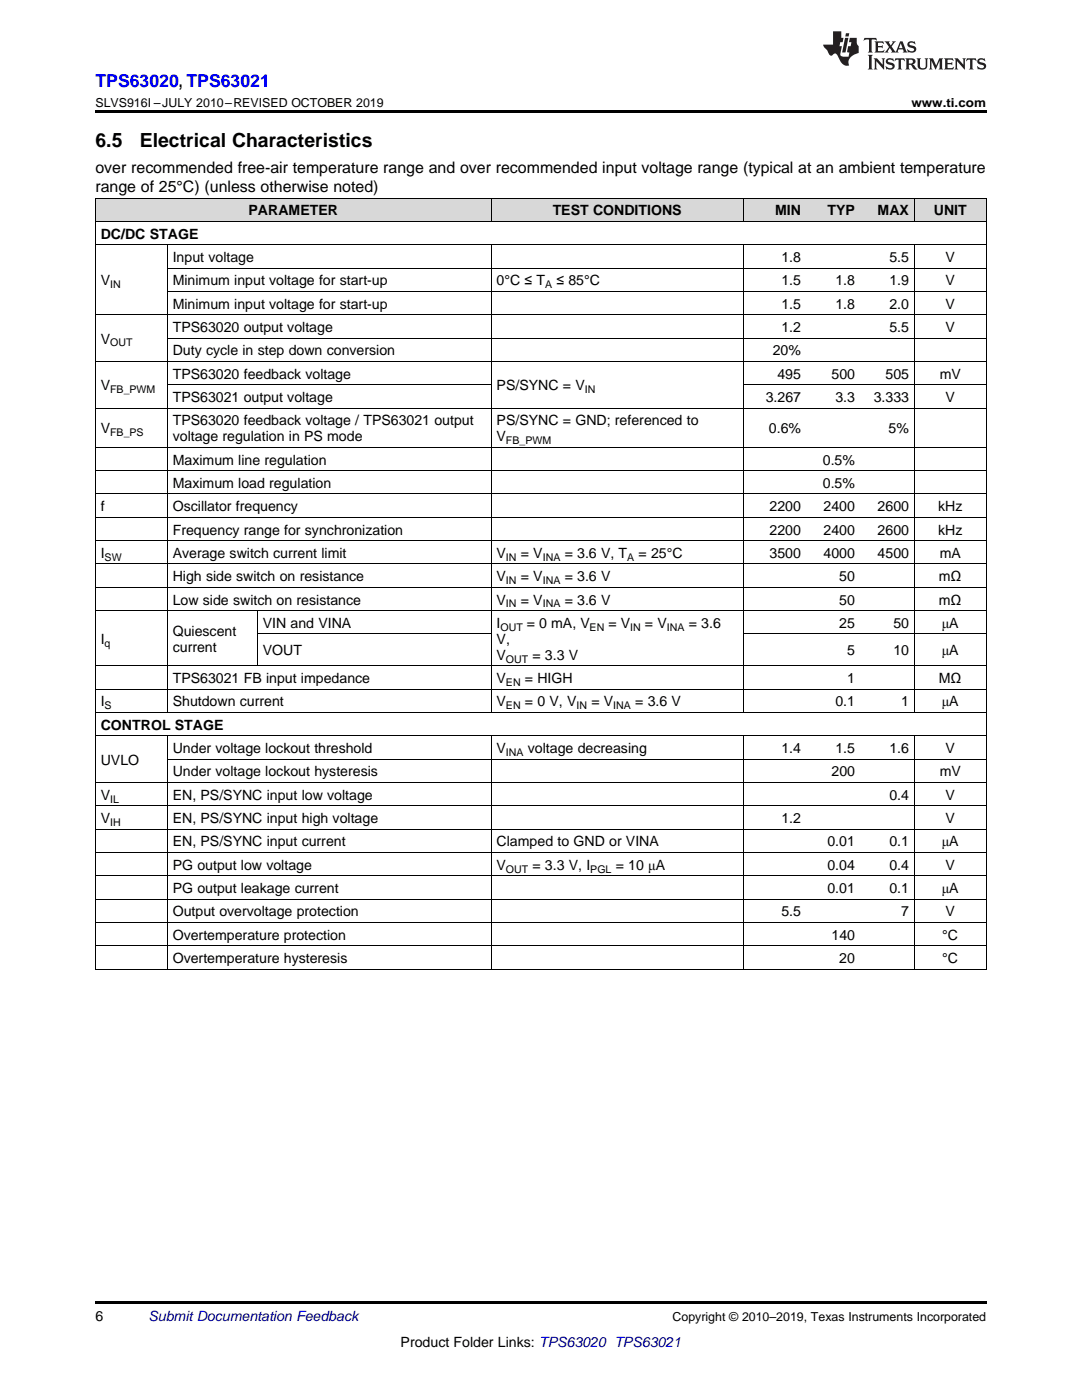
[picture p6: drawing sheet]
<svg xmlns="http://www.w3.org/2000/svg" width="216mm" height="279mm" viewBox="0 0 216 279" stroke-linecap="round" stroke-linejoin="round" font-family="sans-serif">
<defs><g id="words">
<g font-size="3.9">
<text x="19" y="29.3">6.5</text>
<text x="27.9" y="29.3">Electrical Characteristics</text>
</g>
<text font-size="3.5" fill="#00f" x="19" y="17.3">TPS63020, TPS63021</text>
<g font-size="3.2">
<text x="19" y="34.4">over recommended free-air temperature range and over recommended input voltage range (typical at an ambient temperature</text>
<text x="19" y="38.3">range of 25°C) (unless otherwise noted)</text>
</g>
<g font-size="2.8">
<text x="20.1" y="47.6">DC/DC STAGE</text>
<text x="49.6" y="43">PARAMETER</text>
<text x="110.3" y="43">TEST CONDITIONS</text>
<text x="154.7" y="43">MIN</text>
<text x="165.1" y="43">TYP</text>
<text x="175.1" y="43">MAX</text>
<text x="186.3" y="43">UNIT</text>
<text x="34.5" y="52.3">Input voltage</text>
<text x="155.9" y="52.3">1.8</text>
<text x="177.5" y="52.3">5.5</text>
<text x="188.7" y="52.3">V</text>
<text x="20.1" y="56.9">V</text>
<text x="34.5" y="56.9">Minimum input voltage for start-up</text>
<text x="99.1" y="56.9">0°C ≤ T</text>
<text x="111" y="56.9">≤ 85°C</text>
<text x="155.9" y="56.9">1.5</text>
<text x="166.7" y="56.9">1.8</text>
<text x="177.5" y="56.9">1.9</text>
<text x="188.7" y="56.9">V</text>
<text x="34.5" y="61.6">Minimum input voltage for start-up</text>
<text x="155.9" y="61.6">1.5</text>
<text x="166.7" y="61.6">1.8</text>
<text x="177.5" y="61.6">2.0</text>
<text x="188.7" y="61.6">V</text>
<text x="20.1" y="68.6">V</text>
<text x="34.5" y="66.3">TPS63020 output voltage</text>
<text x="34.5" y="70.9">Duty cycle in step down conversion</text>
<text x="154.2" y="70.9">20%</text>
<text x="155.9" y="66.3">1.2</text>
<text x="177.5" y="66.3">5.5</text>
<text x="188.7" y="66.3">V</text>
<text x="20.1" y="77.9">V</text>
<text x="34.5" y="75.6">TPS63020 feedback voltage</text>
<text x="99.1" y="77.9">PS/SYNC = V</text>
<text x="155.1" y="75.6">495</text>
<text x="165.9" y="75.6">500</text>
<text x="176.7" y="75.6">505</text>
<text x="187.5" y="75.6">mV</text>
<text x="34.5" y="80.2">TPS63021 output voltage</text>
<text x="152.8" y="80.2">3.267</text>
<text x="166.7" y="80.2">3.3</text>
<text x="174.3" y="80.2">3.333</text>
<text x="188.7" y="80.2">V</text>
<text x="20.1" y="86.5">V</text>
<text x="34.5" y="84.9">TPS63020 feedback voltage / TPS63021 output</text>
<text x="34.5" y="88.1">voltage regulation in PS mode</text>
<text x="99.1" y="84.9">PS/SYNC = GND; referenced to</text>
<text x="99.1" y="88.1">V</text>
<text x="153.4" y="86.5">0.6%</text>
<text x="177.3" y="86.5">5%</text>
<text x="34.5" y="92.7">Maximum line regulation</text>
<text x="164.2" y="92.7">0.5%</text>
<text x="34.5" y="97.4">Maximum load regulation</text>
<text x="164.2" y="97.4">0.5%</text>
<text x="20.1" y="102">f</text>
<text x="34.5" y="102">Oscillator frequency</text>
<text x="34.5" y="106.7">Frequency range for synchronization</text>
<text x="153.6" y="102">2200</text>
<text x="153.6" y="106.7">2200</text>
<text x="164.3" y="102">2400</text>
<text x="164.3" y="106.7">2400</text>
<text x="175.1" y="102">2600</text>
<text x="175.1" y="106.7">2600</text>
<text x="187.2" y="102">kHz</text>
<text x="187.2" y="106.7">kHz</text>
<text x="20.1" y="111.3">I</text>
<text x="34.5" y="111.3">Average switch current limit</text>
<text x="99.1" y="111.3">V</text>
<text x="103.9" y="111.3">= V</text>
<text x="112.7" y="111.3">= 3.6 V, T</text>
<text x="127.4" y="111.3">= 25°C</text>
<text x="153.6" y="111.3">3500</text>
<text x="164.3" y="111.3">4000</text>
<text x="175.1" y="111.3">4500</text>
<text x="187.5" y="111.3">mA</text>
<text x="34.5" y="116">High side switch on resistance</text>
<text x="99.1" y="116">V</text>
<text x="103.9" y="116">= V</text>
<text x="112.7" y="116">= 3.6 V</text>
<text x="167.5" y="116">50</text>
<text x="187.4" y="116">mΩ</text>
<text x="34.5" y="120.7">Low side switch on resistance</text>
<text x="52.4" y="125.3">VIN and VINA</text>
<text x="99.1" y="120.7">V</text>
<text x="99.1" y="125.3">I</text>
<text x="103.9" y="120.7">= V</text>
<text x="105.1" y="125.3">= 0 mA, V</text>
<text x="112.7" y="120.7">= 3.6 V</text>
<text x="121.4" y="125.3">= V</text>
<text x="128.7" y="125.3">= V</text>
<text x="137.4" y="125.3">= 3.6</text>
<text x="167.5" y="120.7">50</text>
<text x="167.5" y="125.3">25</text>
<text x="178.3" y="125.3">50</text>
<text x="187.4" y="120.7">mΩ</text>
<text x="187.9" y="125.3">μA</text>
<text x="20.1" y="128.5">I</text>
<text x="34.5" y="126.9">Quiescent</text>
<text x="34.5" y="130.1">current</text>
<text x="52.4" y="130.8">VOUT</text>
<text x="99.1" y="128.5">V,</text>
<text x="99.1" y="131.7">V</text>
<text x="106.3" y="131.7">= 3.3 V</text>
<text x="169" y="130.8">5</text>
<text x="178.3" y="130.8">10</text>
<text x="187.9" y="130.8">μA</text>
<text x="34.5" y="136.3">TPS63021 FB input impedance</text>
<text x="99.1" y="136.3">V</text>
<text x="104.7" y="136.3">= HIGH</text>
<text x="169" y="136.3">1</text>
<text x="187.4" y="136.3">MΩ</text>
<text x="20.1" y="141">I</text>
<text x="34.5" y="141">Shutdown current</text>
<text x="99.1" y="141">V</text>
<text x="104.7" y="141">= 0 V, V</text>
<text x="118" y="141">= V</text>
<text x="126.7" y="141">= 3.6 V</text>
<text x="166.7" y="141">0.1</text>
<text x="179.8" y="141">1</text>
<text x="187.9" y="141">μA</text>
<text x="20.1" y="145.6">CONTROL STAGE</text>
<text x="20.1" y="152.6">UVLO</text>
<text x="34.5" y="150.3">Under voltage lockout threshold</text>
<text x="34.5" y="154.9">Under voltage lockout hysteresis</text>
<text x="99.1" y="150.3">V</text>
<text x="105.3" y="150.3">voltage decreasing</text>
<text x="155.9" y="150.3">1.4</text>
<text x="165.9" y="154.9">200</text>
<text x="166.7" y="150.3">1.5</text>
<text x="177.5" y="150.3">1.6</text>
<text x="187.5" y="154.9">mV</text>
<text x="188.7" y="150.3">V</text>
<text x="20.1" y="159.6">V</text>
<text x="34.5" y="159.6">EN, PS/SYNC input low voltage</text>
<text x="177.5" y="159.6">0.4</text>
<text x="188.7" y="159.6">V</text>
<text x="20.1" y="164.3">V</text>
<text x="34.5" y="164.3">EN, PS/SYNC input high voltage</text>
<text x="155.9" y="164.3">1.2</text>
<text x="188.7" y="164.3">V</text>
<text x="34.5" y="168.9">EN, PS/SYNC input current</text>
<text x="34.5" y="173.6">PG output low voltage</text>
<text x="99.1" y="168.9">Clamped to GND or VINA</text>
<text x="99.1" y="173.6">V</text>
<text x="106.3" y="173.6">= 3.3 V, I</text>
<text x="122.9" y="173.6">= 10 μA</text>
<text x="165.1" y="168.9">0.01</text>
<text x="165.1" y="173.6">0.04</text>
<text x="177.5" y="168.9">0.1</text>
<text x="177.5" y="173.6">0.4</text>
<text x="187.9" y="168.9">μA</text>
<text x="188.7" y="173.6">V</text>
<text x="34.5" y="178.2">PG output leakage current</text>
<text x="165.1" y="178.2">0.01</text>
<text x="177.5" y="178.2">0.1</text>
<text x="187.9" y="178.2">μA</text>
<text x="34.5" y="182.9">Output overvoltage protection</text>
<text x="155.9" y="182.9">5.5</text>
<text x="179.8" y="182.9">7</text>
<text x="188.7" y="182.9">V</text>
<text x="34.5" y="187.5">Overtemperature protection</text>
<text x="165.9" y="187.5">140</text>
<text x="188" y="187.5">°C</text>
<text x="34.5" y="192.2">Overtemperature hysteresis</text>
<text x="167.5" y="192.2">20</text>
<text x="188" y="192.2">°C</text>
<text x="19" y="263.6">6</text>
<text x="79.9" y="268.9">Product Folder Links: TPS63020 TPS63021</text>
</g>
<text font-size="2.8" fill="#0000c8" x="29.6" y="263.6">Submit Documentation Feedback</text>
<g font-size="2.5">
<text x="19" y="21.4">SLVS916I –JULY 2010–REVISED OCTOBER 2019</text>
<text x="181.9" y="21.4">www.ti.com</text>
<text x="134.2" y="263.6">Copyright © 2010–2019, Texas Instruments Incorporated</text>
</g>
<g font-size="2.1">
<text x="22" y="57.5">IN</text>
<text x="108.8" y="57.5">A</text>
<text x="22" y="69.1">OUT</text>
<text x="22" y="78.5">FB_PWM</text>
<text x="116.7" y="78.5">IN</text>
<text x="22" y="87">FB_PS</text>
<text x="101" y="88.6">FB_PWM</text>
<text x="20.9" y="111.9">SW</text>
<text x="101" y="111.9">IN</text>
<text x="108.3" y="111.9">INA</text>
<text x="125.2" y="111.9">A</text>
<text x="101" y="116.6">IN</text>
<text x="108.3" y="116.6">INA</text>
<text x="99.9" y="125.9">OUT</text>
<text x="101" y="121.2">IN</text>
<text x="108.3" y="121.2">INA</text>
<text x="117.7" y="125.9">EN</text>
<text x="125.7" y="125.9">IN</text>
<text x="133.1" y="125.9">INA</text>
<text x="20.9" y="129">q</text>
<text x="101" y="132.2">OUT</text>
<text x="101" y="136.9">EN</text>
<text x="20.9" y="141.5">S</text>
<text x="101" y="141.5">EN</text>
<text x="115" y="141.5">IN</text>
<text x="122.4" y="141.5">INA</text>
<text x="101" y="150.8">INA</text>
<text x="22" y="160.2">IL</text>
<text x="22" y="164.8">IH</text>
<text x="101" y="174.1">OUT</text>
<text x="117.8" y="174.1">PGL</text>
</g>
</g></defs>
<g fill="#d8d8d8">
<path d="M19 39.6h14.4v4.6h-14.4z"/>
<path d="M33.4 39.6h18v4.6h-18z"/>
<path d="M51.4 39.6h46.6v4.6h-46.6z"/>
<path d="M98 39.6h50.3v4.6h-50.3z"/>
<path d="M148.3 39.6h12.6v4.6h-12.6z"/>
<path d="M160.9 39.6h10.8v4.6h-10.8z"/>
<path d="M171.7 39.6h10.8v4.6h-10.8z"/>
<path d="M182.5 39.6h14.3v4.6h-14.3z"/>
</g>
<path d="M19 22h177.8v.5h-177.8zM19 193.4l.2 .1zM51.3 193.4l.1 .1zM97.9 193.4l.1 .1zM148.2 193.4l.1 .1zM160.8 193.4l.1 .1zM171.6 193.4l.1 .1zM182.4 193.4l.1 .1zM196.7 193.4l.1 .1zM19 259.7h177.8v.5h-177.8z" fill="#000"/>
<g fill="none" stroke="#000" stroke-width=".2">
<path d="M19 39.5h177.8M19.1 39.5v154M98 39.5v4.7M148.3 39.5v4.7M182.4 39.5v4.7M196.8 39.5v154M19 48.8h177.8M19 44.2h177.8M33.4 48.9v93.3M33.4 58.2h163.4M33.4 53.5h163.4M98 48.9v93.3"/>
<path d="M148.3 48.9v93.3M182.4 48.9v93.3M19 72.1h177.8M19 62.8h177.8M33.4 76.8h64.6M33.4 67.5h163.4M148.3 76.8h48.5M19 98.6h177.8M19 93.9h177.8M19 89.3h177.8M19 81.4h177.8M19 117.2h177.8"/>
<path d="M19 112.6h177.8M19 107.9h177.8M19 103.2h177.8M19 137.5h177.8M19 132.9h177.8M19 121.9h177.8M51.3 121.9v11M51.4 126.5h46.6M148.3 126.5h48.5M19 156.2h177.8M19 146.8h177.8M19 142.2h177.8"/>
<path d="M33.4 146.9v46.6M33.4 151.5h163.4M98 146.9v46.6M148.3 146.9v46.6M182.4 146.9v46.6M19 179.4h177.8M19 174.8h177.8M19 170.1h177.8M19 165.5h177.8M19 160.8h177.8M19 193.4h177.8M19 188.8h177.8"/>
<path d="M19 184.1h177.8"/>
</g>
<g fill="#231f20">
<path d="M172.5 7.6l-.1 .5 .4-.2h.6v.1v2.1l-.2 .4h.9l-.2-.4v-2.1l.1-.1h.5l.5 .2-.2-.5zM174.5 8.3l.2 .3v1.5l-.2 .4h1.8l.2-.6a1.04 1.04 0 0 1-1.3 .2v-.7h.6l.3 .2v-.6l-.3 .2h-.6v-.6l.8-.1 .4 .3-.2-.5zM176.5 8.3l.9 1.1-.9 1.1h.8l-.2-.2 .4-.7 .5 .7-.2 .2h1.5l-.2-.2 .2-.4h.9l.1 .4-.2 .2h1l-.3-.3-.7-1.9h-.5l-.9 2-.8-1 .9-1h-.8l.1 .3-.4 .5-.3-.6 .1-.2zM179.7 8.6l.4 1h-.7zM181.3 8.4a.63 .63 0 0 0-.2 .7 .63 .63 0 0 0 .6 .4l.6 .2 .1 .2a.75 .75 0 0 1-.7 .4 .75 .75 0 0 1-.6-.5l.1 .7 .1-.1a1.11 1.11 0 0 0 1.5-.6 1.13 1.13 0 0 0-1.2-.8l-.1-.4a1.04 1.04 0 0 1 1.2 .2l-.2-.5-.2 .1-.4-.2zM173.2 10.9l.2 .4v2.2l-.2 .4h1l-.3-.4v-2.2l.3-.4zM174.3 11.6l.3 .4v1.5l-.3 .4h.8l-.2-.4v-1.3l1.5 1.7v-1.9l.2-.4h-.7l.2 .4v.9l-1.1-1.3zM177 11.8a.62 .62 0 0 0-.2 .7 .62 .62 0 0 0 .6 .4l.6 .1 .1 .3a.76 .76 0 0 1-.7 .3 .76 .76 0 0 1-.7-.4l.2 .7 .1-.1a1.11 1.11 0 0 0 1.5-.6 1.13 1.13 0 0 0-1.2-.8l-.1-.4a1.04 1.04 0 0 1 1.2 .2l-.2-.6-.2 .1-.5-.1zM178.7 11.6l-.2 .6a.61 .61 0 0 1 .8-.3v1.6l-.2 .4h.9l-.2-.4v-1.6a.63 .63 0 0 1 .7 .3l-.1-.6zM180.6 11.6l.3 .4v1.5l-.3 .4h1l-.2-.2-.1-.8 .6 .2a.76 .76 0 0 0 1.2 .7l-1-1a.58 .58 0 0 0 .6-.5 .58 .58 0 0 0-.5-.6zM181.4 11.9h.1a.45 .45 0 0 1 .5 .1 .45 .45 0 0 1 .1 .5l-.8 .2zM182.9 11.6l.2 .2a2.17 2.17 0 0 0 .3 1.9 .99 .99 0 0 0 1.6-.6v-1.1l.2-.4h-.7l.2 .2a1.92 1.92 0 0 1-.2 1.8 .6 .6 0 0 1-.9-.5v-1.1l.2-.4zM185.4 11.6l.2 .4v1.5l-.2 .4h.7l-.2-.4v-1.4l.8 1.8 .8-1.8v1.4l-.2 .4h.9l-.2-.4v-1.5l.2-.4h-.8l-.6 1.5-.6-1.5zM188.4 11.6l.2 .4v1.5l-.2 .4h1.8l.1-.6a1.04 1.04 0 0 1-1.2 .1v-.6h.5l.4 .2v-.6l-.4 .2h-.5v-.7h.8l.3 .3-.1-.6zM190.5 11.6l.2 .4v1.5l-.2 .4h.7l-.2-.4v-1.3l1.5 1.7v-1.9l.2-.4h-.7l.2 .4v.9l-1.1-1.3zM192.9 11.6l-.1 .6a.61 .61 0 0 1 .7-.3l.1 1.6-.3 .4h1l-.3-.4 .1-1.6a.63 .63 0 0 1 .7 .3l-.1-.6zM195.2 11.8a.62 .62 0 0 0-.2 .7 .62 .62 0 0 0 .6 .4l.6 .1 .1 .3a.76 .76 0 0 1-.7 .3 .76 .76 0 0 1-.6-.4l.1 .7 .1-.1a1.11 1.11 0 0 0 1.6-.6 1.13 1.13 0 0 0-1.3-.8l-.1-.4a1.04 1.04 0 0 1 1.2 .2l-.1-.6-.2 .1-.5-.1z"/>
<path d="M166.2 6.3v2.6h-1.9v.4l.8 .9a.91 .91 0 0 0 1 .8 .56 .56 0 0 1 .5-.3 .56 .56 0 0 1 .5 .3l.4 .8a1.53 1.53 0 0 0 1.9 1.2 1.54 1.54 0 0 1 1-2.1l.9-.3v-1.4a1.52 1.52 0 0 1-.4-1.6h-1.3l-.2 .8h.5l-.2 .8h-.5l-.1 1v.2l.4 .1-.2 .8a1.93 1.93 0 0 1-1.6-.3l.3-1.8h-.5l.2-.8h.4l.2-.8h-.4v-1.3zM168.6 7.6l-.6 2.9h.7l.6-2.9zM168.8 6.6l-.1 .7h.6l.2-.7z"/>
</g>
<use href="#words"/>
</svg>
